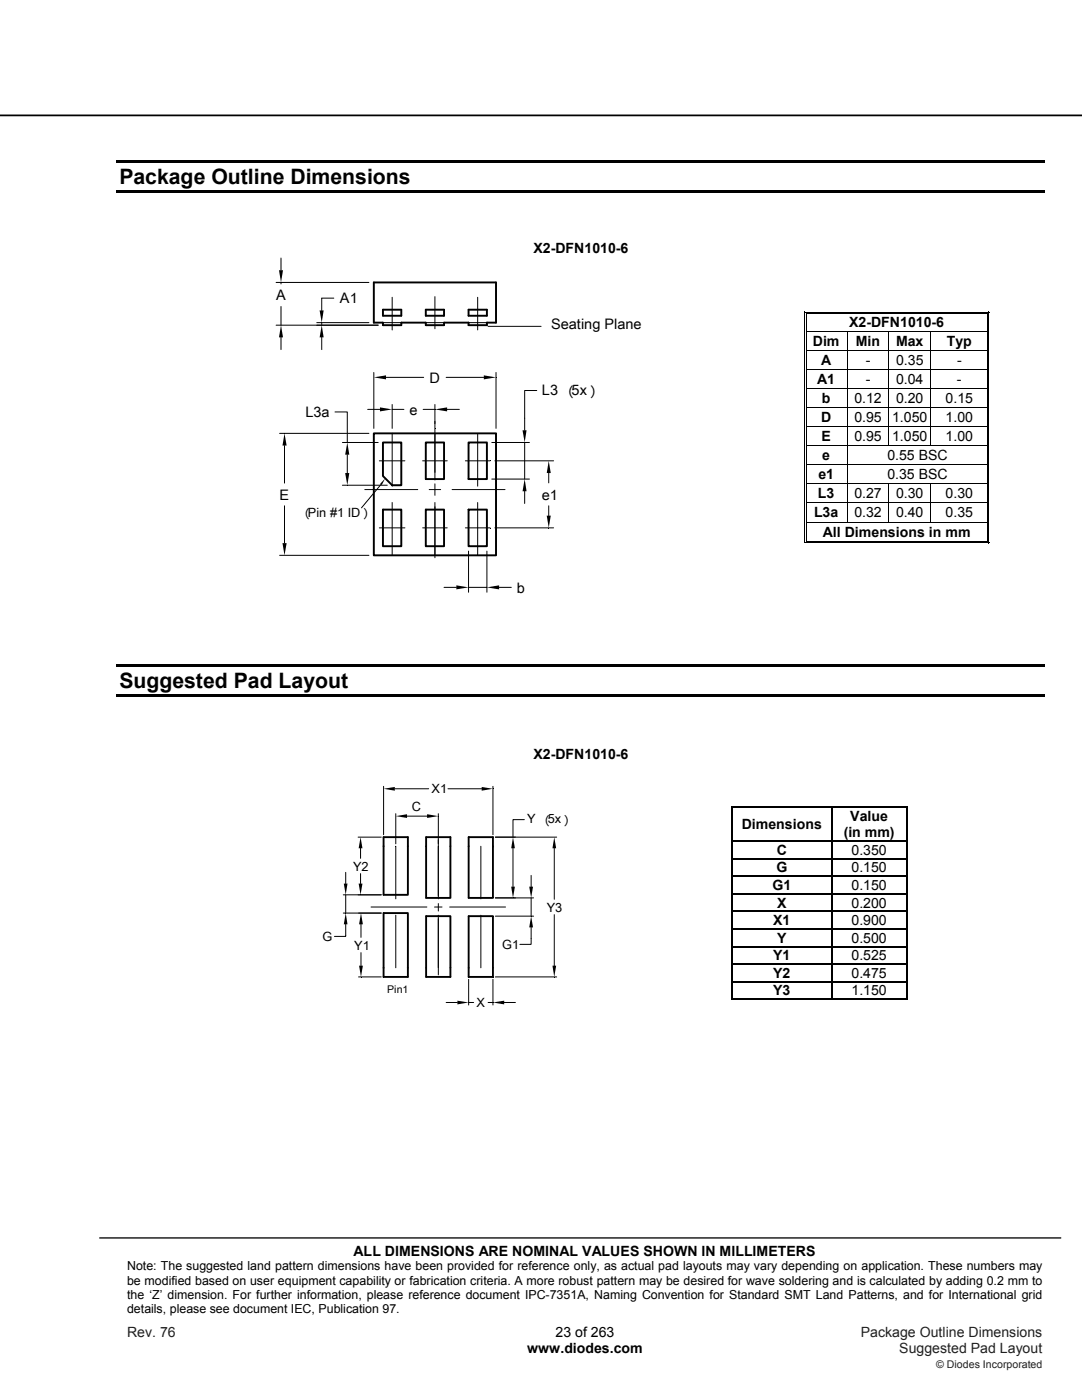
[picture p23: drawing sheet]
<svg xmlns="http://www.w3.org/2000/svg" width="216mm" height="279mm" viewBox="0 0 216 279" stroke-linecap="round" stroke-linejoin="round" font-family="sans-serif">
<defs><g id="words">
<g font-size="4.2">
<text x="23.8" y="36.7">Package Outline Dimensions</text>
<text x="23.8" y="137.4">Suggested Pad Layout</text>
</g>
<g font-size="2.9">
<text x="55.1" y="60">A</text>
<text x="67.8" y="60.5">A1</text>
<text x="110" y="65.6">Seating Plane</text>
<text x="85.7" y="76.4">D</text>
<text x="60.9" y="83.2">L3a</text>
<text x="81.7" y="82.7">e</text>
<text x="108.1" y="78.8">L3</text>
<text x="114.1" y="78.8">5x</text>
<text x="114.4" y="79.6" transform="rotate(-90 114.4 79.6)">︵</text>
<text x="120.2" y="79.6" transform="rotate(-90 120.2 79.6)">︶</text>
<text x="55.8" y="99.7">E</text>
<text x="108.1" y="99.7">e1</text>
<text x="103.1" y="118.3">b</text>
</g>
<g font-size="2.8">
<text x="106.4" y="50.5">X2-DFN1010-6</text>
<text x="169.4" y="65.3">X2-DFN1010-6</text>
<text x="162.2" y="69">Dim</text>
<text x="170.8" y="69">Min</text>
<text x="178.8" y="69">Max</text>
<text x="188.9" y="69">Typ</text>
<text x="163.1" y="76.6">A1</text>
<text x="163.9" y="72.8">A</text>
<text x="172.7" y="72.8">-</text>
<text x="172.7" y="76.6">-</text>
<text x="178.8" y="72.8">0.35</text>
<text x="178.8" y="76.6">0.04</text>
<text x="191" y="76.6">-</text>
<text x="191" y="72.8">-</text>
<text x="164" y="80.4">b</text>
<text x="170.5" y="80.4">0.12</text>
<text x="178.8" y="80.4">0.20</text>
<text x="188.7" y="80.4">0.15</text>
<text x="163.9" y="84.2">D</text>
<text x="163.9" y="88">E</text>
<text x="170.5" y="88">0.95</text>
<text x="170.5" y="84.2">0.95</text>
<text x="178" y="84.2">1.050</text>
<text x="178" y="88">1.050</text>
<text x="188.7" y="84.2">1.00</text>
<text x="188.7" y="88">1.00</text>
<text x="163.3" y="95.7">e1</text>
<text x="164.1" y="91.8">e</text>
<text x="177.1" y="91.8">0.55 BSC</text>
<text x="177.1" y="95.7">0.35 BSC</text>
<text x="163.2" y="99.5">L3</text>
<text x="170.5" y="99.5">0.27</text>
<text x="178.8" y="99.5">0.30</text>
<text x="188.7" y="99.5">0.30</text>
<text x="162.4" y="103.3">L3a</text>
<text x="164.2" y="107.1">All Dimensions in mm</text>
<text x="170.5" y="103.3">0.32</text>
<text x="178.8" y="103.3">0.40</text>
<text x="188.7" y="103.3">0.35</text>
<text x="106.4" y="151.5">X2-DFN1010-6</text>
<text x="148" y="165.5">Dimensions</text>
<text x="168.4" y="167.1">(in mm)</text>
<text x="169.7" y="163.9">Value</text>
<text x="155" y="170.6">C</text>
<text x="169.9" y="170.6">0.350</text>
<text x="154.1" y="177.6">G1</text>
<text x="154.9" y="174.1">G</text>
<text x="169.9" y="174.1">0.150</text>
<text x="169.9" y="177.6">0.150</text>
<text x="154.3" y="184.6">X1</text>
<text x="155.1" y="181.1">X</text>
<text x="169.9" y="181.1">0.200</text>
<text x="169.9" y="184.6">0.900</text>
<text x="154.3" y="191.7">Y1</text>
<text x="155.1" y="188.2">Y</text>
<text x="169.9" y="188.2">0.500</text>
<text x="169.9" y="191.7">0.525</text>
<text x="154.3" y="195.2">Y2</text>
<text x="169.9" y="195.2">0.475</text>
<text x="154.3" y="198.7">Y3</text>
<text x="169.9" y="198.7">1.150</text>
<text x="70.6" y="250.6">ALL DIMENSIONS ARE NOMINAL VALUES SHOWN IN MILLIMETERS</text>
<text x="110.9" y="266.8">23 of 263</text>
<text x="105.2" y="270.1">www.diodes.com</text>
</g>
<g font-size="2.8" fill="#231f20">
<text x="25.4" y="266.8">Rev. 76</text>
<text x="171.8" y="266.8">Package Outline Dimensions</text>
<text x="179.5" y="270.1">Suggested Pad Layout</text>
</g>
<g font-size="2.5">
<text x="61.4" y="103.1">Pin #1 ID</text>
<text x="61.8" y="103.8" transform="rotate(-90 61.8 103.8)">︵</text>
<text x="74.6" y="103.8" transform="rotate(-90 74.6 103.8)">︶</text>
<text x="82.1" y="161.9">C</text>
<text x="86.1" y="158.3">X1</text>
<text x="105.2" y="164.3">Y</text>
<text x="109.3" y="164.3">5x</text>
<text x="109.6" y="165" transform="rotate(-90 109.6 165)">︵</text>
<text x="114.7" y="165" transform="rotate(-90 114.7 165)">︶</text>
<text x="70.5" y="173.8">Y2</text>
<text x="109.1" y="181.9">Y3</text>
<text x="64.3" y="187.8">G</text>
<text x="70.7" y="189.5">Y1</text>
<text x="100.2" y="189.4">G1</text>
<text x="95.1" y="201">X</text>
<text x="25.4" y="253.5">Note: The suggested land pattern dimensions have been provided for reference only, as actual pad layouts may vary depending on application. These numbers may</text>
<text x="25.4" y="256.4">be modified based on user equipment capability or fabrication criteria. A more robust pattern may be desired for wave soldering and is calculated by adding 0.2 mm to</text>
<text x="25.4" y="259.2">the ‘Z’ dimension. For further information, please reference document IPC-7351A, Naming Convention for Standard SMT Land Patterns, and for International grid</text>
<text x="25.4" y="262.1">details, please see document IEC, Publication 97.</text>
</g>
<text font-size="2.1" x="77.3" y="198.1">Pin1</text>
<text font-size="2.1" fill="#231f20" x="186.8" y="273">© Diodes Incorporated</text>
</g></defs>
<path d="M0 23h215.9" fill="none" stroke="#000" stroke-width=".35"/>
<path d="M19.9 247.1h191.8" fill="none" stroke="#000" stroke-width=".26"/>
<path d="M23.3 31.9h185.2v.5h-185.2zM23.3 38h185.2v.5h-185.2z" fill="#000"/>
<g fill="#fff">
<path d="M161 62.7h35.9v3.3h-35.9z"/>
<path d="M161 62.7h35.8v3.3h-35.8z"/>
</g>
<path d="M160.5 62.2h.1v.5h-.1zM160.5 62.2h.5v.2h-.5zM160.8 62.5h.2v.2h-.2z" fill="#000"/>
<path d="M161 62.3h35.9M161 62.6h35.9" fill="none" stroke="#000" stroke-width=".2"/>
<path d="M161 62.7h35.9z" fill="#fff"/>
<path d="M196.9 62.2h.5v.2h-.5zM196.9 62.5h.2v.2h-.2zM197.3 62.2h.1v.5h-.1z" fill="#000"/>
<path d="M160.5 62.7v3.3M160.9 62.7v3.3M197 62.7v3.3M197.3 62.7v3.3" fill="none" stroke="#000" stroke-width=".2"/>
<g fill="#fff">
<path d="M161 66.2h8v3.6h-8z"/>
<path d="M161 66.4h7.7v3.2h-7.7z"/>
<path d="M169.1 66.2h8.2v3.6h-8.2z"/>
<path d="M169.4 66.4h7.6v3.2h-7.6z"/>
<path d="M177.5 66.2h8.1v3.6h-8.1z"/>
<path d="M177.7 66.4h7.7v3.2h-7.7z"/>
</g>
<path d="M160.5 66h.1v.2h-.1zM160.8 66h.2v.2h-.2zM196.9 66h.2v.2h-.2zM197.3 66h.1v.2h-.1z" fill="#000"/>
<path d="M160.5 66.2v3.6M160.9 66.2v3.6M161 66.1h35.9M169 66.2v3.6M177.4 66.2v3.6M185.7 66.2v3.6M197 66.2v3.6M197.3 66.2v3.6" fill="none" stroke="#000" stroke-width=".2"/>
<g fill="#fff">
<path d="M161 70h8v3.6h-8z"/>
<path d="M161 70.2h7.7v3.2h-7.7z"/>
<path d="M169.1 70h8.2v3.6h-8.2z"/>
<path d="M169.4 70.2h7.6v3.2h-7.6z"/>
<path d="M177.5 70h8.1v3.6h-8.1z"/>
<path d="M177.7 70.2h7.7v3.2h-7.7z"/>
</g>
<path d="M160.5 69.8h.1v.2h-.1zM160.8 69.8h.2v.2h-.2zM196.9 69.8h.2v.2h-.2zM197.3 69.8h.1v.2h-.1z" fill="#000"/>
<path d="M160.5 70v3.6M160.9 70v3.6M161 69.9h35.9M169 70v3.6M177.4 70v3.6M185.7 70v3.6M197 70v3.6M197.3 70v3.6" fill="none" stroke="#000" stroke-width=".2"/>
<g fill="#fff">
<path d="M161 73.8h8v3.6h-8z"/>
<path d="M161 74h7.7v3.2h-7.7z"/>
<path d="M169.1 73.8h8.2v3.6h-8.2z"/>
<path d="M169.4 74h7.6v3.2h-7.6z"/>
<path d="M177.5 73.8h8.1v3.6h-8.1z"/>
<path d="M177.7 74h7.7v3.2h-7.7z"/>
</g>
<path d="M160.5 73.6h.1v.2h-.1zM160.8 73.6h.2v.2h-.2zM196.9 73.6h.2v.2h-.2zM197.3 73.6h.1v.2h-.1z" fill="#000"/>
<path d="M160.5 73.8v3.6M160.9 73.8v3.6M161 73.7h35.9M169 73.8v3.6M177.4 73.8v3.6M185.7 73.8v3.6M197 73.8v3.6M197.3 73.8v3.6" fill="none" stroke="#000" stroke-width=".2"/>
<g fill="#fff">
<path d="M161 77.6h8v3.6h-8z"/>
<path d="M161 77.8h7.7v3.2h-7.7z"/>
<path d="M169.1 77.6h8.2v3.6h-8.2z"/>
<path d="M169.4 77.8h7.6v3.2h-7.6z"/>
<path d="M177.5 77.6h8.1v3.6h-8.1z"/>
<path d="M177.7 77.8h7.7v3.2h-7.7z"/>
</g>
<path d="M160.5 77.4h.1v.2h-.1zM160.8 77.4h.2v.2h-.2zM196.9 77.4h.2v.2h-.2zM197.3 77.4h.1v.2h-.1zM160.5 81.2h.1v.2h-.1zM160.8 81.2h.2v.2h-.2zM196.9 81.2h.2v.2h-.2zM197.3 81.2h.1v.2h-.1z" fill="#000"/>
<g fill="none" stroke="#000" stroke-width=".2">
<path d="M160.5 77.6v3.6M160.9 77.6v3.6M161 77.5h35.9M169 77.6v3.6M177.4 77.6v3.6M185.7 77.6v3.6M197 77.6v3.6M197.3 77.6v3.6M160.5 81.4v3.6M160.9 81.4v3.6M161 81.3h35.9M169 81.4v3.6"/>
<path d="M177.4 81.4v3.6M185.7 81.4v3.6M197 81.4v3.6M197.3 81.4v3.6"/>
</g>
<g fill="#fff">
<path d="M161 85.2h8v3.7h-8z"/>
<path d="M161 85.4h7.7v3.3h-7.7z"/>
<path d="M169.1 85.2h8.2v3.7h-8.2z"/>
<path d="M169.4 85.4h7.6v3.3h-7.6z"/>
<path d="M177.5 85.2h8.1v3.7h-8.1z"/>
<path d="M177.7 85.4h7.7v3.3h-7.7z"/>
</g>
<path d="M160.5 85h.1v.2h-.1zM160.8 85h.2v.2h-.2zM196.9 85h.2v.2h-.2zM197.3 85h.1v.2h-.1z" fill="#000"/>
<path d="M160.5 85.2v3.7M160.9 85.2v3.7M161 85.1h35.9M169 85.2v3.7M177.4 85.2v3.7M185.7 85.2v3.7M197 85.2v3.7M197.3 85.2v3.7" fill="none" stroke="#000" stroke-width=".2"/>
<g fill="#fff">
<path d="M161 89h8v3.7h-8z"/>
<path d="M161 89.2h7.7v3.3h-7.7z"/>
<path d="M169.1 89h27.8v3.7h-27.8z"/>
<path d="M169.4 89.2h27.4v3.3h-27.4z"/>
</g>
<path d="M160.5 88.9h.1v.1h-.1zM160.8 88.9h.2v.1h-.2zM196.9 88.9h.2v.1h-.2zM197.3 88.9h.1v.1h-.1z" fill="#000"/>
<path d="M160.5 89v3.7M160.9 89v3.7M161 88.9h35.9M169 89v3.7M197 89v3.7M197.3 89v3.7" fill="none" stroke="#000" stroke-width=".2"/>
<g fill="#fff">
<path d="M161 92.9h8v3.6h-8z"/>
<path d="M161 93h7.7v3.3h-7.7z"/>
<path d="M169.1 92.9h27.8v3.6h-27.8z"/>
<path d="M169.4 93h27.4v3.3h-27.4z"/>
</g>
<path d="M160.5 92.7h.1v.1h-.1zM160.8 92.7h.2v.1h-.2zM196.9 92.7h.2v.1h-.2zM197.3 92.7h.1v.1h-.1z" fill="#000"/>
<path d="M160.5 92.8v3.7M160.9 92.8v3.7M161 92.8h35.9M169 92.8v3.7M197 92.8v3.7M197.3 92.8v3.7" fill="none" stroke="#000" stroke-width=".2"/>
<g fill="#fff">
<path d="M161 96.7h8v3.6h-8z"/>
<path d="M161 96.9h7.7v3.2h-7.7z"/>
</g>
<path d="M160.5 96.5h.1v.1h-.1zM160.8 96.5h.2v.1h-.2zM196.9 96.5h.2v.1h-.2zM197.3 96.5h.1v.1h-.1z" fill="#000"/>
<path d="M160.5 96.6v3.7M160.9 96.6v3.7M161 96.6h35.9M169 96.6v3.7M177.4 96.6v3.7M185.7 96.6v3.7M197 96.6v3.7M197.3 96.6v3.7" fill="none" stroke="#000" stroke-width=".2"/>
<g fill="#fff">
<path d="M161 100.5h8v3.6h-8z"/>
<path d="M161 100.7h7.7v3.2h-7.7z"/>
</g>
<path d="M160.5 100.3h.1v.2h-.1zM160.8 100.3h.2v.2h-.2zM196.9 100.3h.2v.2h-.2zM197.3 100.3h.1v.2h-.1z" fill="#000"/>
<path d="M160.5 100.5v3.6M160.9 100.5v3.6M161 100.4h35.9M169 100.5v3.6M177.4 100.5v3.6M185.7 100.5v3.6M197 100.5v3.6M197.3 100.5v3.6" fill="none" stroke="#000" stroke-width=".2"/>
<g fill="#fff">
<path d="M161 104.3h35.9v3.6h-35.9z"/>
<path d="M161 104.5h35.8v3.2h-35.8z"/>
</g>
<g fill="#000">
<path d="M160.5 104.1h.1v.2h-.1zM160.5 108.3h.5v.1h-.5zM160.8 104.1h.2v.2h-.2zM160.8 107.9h.2v.2h-.2zM196.9 104.1h.2v.2h-.2zM196.9 108.3h.5v.1h-.5zM196.9 107.9h.2v.2h-.2zM197.3 104.1h.1v.2h-.1zM197.3 107.9h.1v.5h-.1zM23.3 132.5h185.2v.6h-185.2zM23.3 138.6h185.2v.5h-185.2zM146 161v.2z"/>
<path d="M146 161l.2 .1zM146 167.7v.3zM146 171.2v.3zM146 174.8v.2zM146 178.3v.2zM146.1 161.1l.1 .1zM146.1 167.7l.1 .3zM146.1 171.2l.1 .3zM146.1 174.8l.1 .2zM146.1 178.3l.1 .2zM165.8 161.2h.3zM165.8 161l.3 .1z"/>
<path d="M165.8 161.1l.3 .1zM165.8 167.7h.3v.3h-.3zM165.8 171.2h.3v.3h-.3zM165.8 174.8h.3v.2h-.3zM165.8 178.3h.3v.2h-.3zM180.8 161l.3 .1zM180.8 161.1l.1 .1zM180.8 167.7l.1 .3zM180.8 171.2l.1 .3zM180.8 174.8l.1 .2zM180.8 178.3l.1 .2zM181 161l.1 .2z"/>
<path d="M181 167.7l.1 .3zM181 171.2l.1 .3zM181 174.8l.1 .2zM181 178.3l.1 .2zM146 181.8v.3zM146 185.3v.2zM146 188.8v.3zM146 192.3v.3zM146 195.8v.3zM146 199.5l.2 .1zM146.1 181.8l.1 .3zM146.1 185.3l.1 .2z"/>
<path d="M146.1 188.8l.1 .3zM146.1 192.3l.1 .3zM146.1 195.8l.1 .3zM146.1 199.3l.1 .1zM165.8 181.8h.3v.3h-.3zM165.8 185.3h.3v.2h-.3zM165.8 188.8h.3v.3h-.3zM165.8 192.3h.3v.3h-.3zM165.8 195.8h.3v.3h-.3zM180.8 181.8l.1 .3zM180.8 185.3l.1 .2zM180.8 188.8l.1 .3z"/>
<path d="M180.8 192.3l.1 .3zM180.8 195.8l.1 .3zM180.8 199.5l.3 .1zM180.8 199.3l.1 .1zM181 181.8l.1 .3zM181 185.3l.1 .2zM181 188.8l.1 .3zM181 192.3l.1 .3zM181 195.8l.1 .3zM181 199.3l.1 .3z"/>
</g>
<g fill="none" stroke="#000" stroke-width=".2">
<path d="M55.1 56.4h18.5M56.1 51.5v2.4M56.1 56.4v.3M66.6 59.5h-2.4v2.5M78.3 59.3v6.5M86.8 59.2v6.4M95.3 59.3v6.5M55.1 64.9h20.4M56.1 61.2v3.7M56.1 67.3v2.5M63.2 64.4h10.4M64.2 64.4v.5"/>
<path d="M64.2 67.3v2.5M74.6 74.3v11.2M76.4 64.4h3.7M77 75.3h7.5M85 64.4h3.6M89 75.3h7.5M93.5 64.4h3.7M97.4 65.1h10.6M99 74.3v11.2M107.1 77.9h-2.4v8M55.8 86.5h17.8M56.8 88.9v7.5"/>
<path d="M66.8 82.2h2.5v6.1M68.3 88.3h7.2M68.3 96.8h9M69.3 90.7v3.7M72.8 97.7h10.6M73.4 81.7h2.4M75.7 92h5.1M76.1 96.6l-4 4.7M78.3 81.7h2.3M78.3 80.7v4.8M78.3 86.5v10.5M84.3 92h4.9"/>
<path d="M84.4 81.7h2.4M85.6 97.7h2.3M86.8 80.7v15.1M86.8 96.6v2.2M89.2 81.7h2.5M90.2 97.7h10.6M92.9 92h4.9M95.3 86.5v10.5M98.1 95.6h7.5M98.1 88.3h7.5M98.7 92h11.8M104.7 88.3v7.3"/>
<path d="M104.7 98v2.5M109.5 94.4v2M55.8 110.8h17.8M56.8 100.9v7.5M75.7 105.3h5.1M78.3 100.3v10.5M84.3 105.3h4.9M86.8 100.3v11M88.6 117.2h2.5M92.9 105.3h4.9M93.5 110v8.2M93.5 117.2h3.7"/>
<path d="M95.3 100.3v10.5M97.2 110v8.2M98.7 105.3h11.8M99.6 117.2h2.4M109.5 100.9v2M160.5 104.3v4.1M160.9 104.3v3.6M161 104.2h35.9M161 108.4h35.9M161 108h35.9M197 104.3v3.6M197.3 104.3v3.6"/>
<path d="M76.5 156.9v9.7M78.8 157.4h6.7M89.4 157.4h6.7M98.4 156.9v9.7M68.5 178.6h7.6M69 174.1v2.2M69 178.6v3.6M71.5 167.1h4.6M71.9 169.3v2M71.9 174.3v2M79 162.4v6M79 168.9v10.5"/>
<path d="M81.2 162.9h4M87.5 162.4v17M95.9 168.9v10.5M98.8 167.1h12.3M98.8 179.2h7.7M102.4 169.3v7.7M104.6 163.6h-2.2v3.5M106 174.7v2.3M106 179.2v3.6M110.6 169.3v10.2M146 161.2v6.5M146 168v3.2"/>
<path d="M146 171.5v3.3M146 175v3.3M146 178.5v3.3M146.2 161.2v6.5M146.2 168v3.2M146.2 171.5v3.3M146.2 175v3.3M146.2 178.5v3.3M146.2 161h19.6M146.2 161.2h19.6M166.1 161h14.7M166.1 161.2h14.7"/>
<path d="M180.9 161.2v6.5M180.9 168v3.2M180.9 171.5v3.3M180.9 175v3.3M180.9 178.5v3.3M181 161.2v6.5M181 168v3.2M181 171.5v3.3M181 175v3.3M181 178.5v3.3M68.5 182.2h7.6M69 184.5v2.4h-2.3"/>
<path d="M71.5 195h4.6M72 184.5v2.6M72 190.1v2.6M74 181h11.2M79 182.6v10.5M86.7 181h1.5M87.5 180.3v1.5M87.5 182.6v12M89.7 181h11.2M93.5 195.5v5.1M95.9 182.6v10.5M98.4 195.5v5.1"/>
<path d="M98.8 195h12.3M98.8 182.8h7.7M106 185.1v3.4h-2.3M110.6 182.5v10.2M146 182.1v3.2M146 185.5v3.3M146 189.1v3.2M146 192.6v3.2M146 196.1v3.5M146.2 182.1v3.2M146.2 185.5v3.3M146.2 189.1v3.2"/>
<path d="M146.2 192.6v3.2M146.2 196.1v3.2M146.2 199.5h34.6M146.2 199.4h19.6M166.1 199.4h14.7M180.9 182.1v3.2M180.9 185.5v3.3M180.9 189.1v3.2M180.9 192.6v3.2M180.9 196.1v3.2M181 182.1v3.2M181 185.5v3.3"/>
<path d="M181 189.1v3.2M181 192.6v3.2M181 196.1v3.2M89 200.1h2.3M93.5 200.1h1M97.4 200.1h1M100.6 200.1h2.2"/>
</g>
<g fill="none" stroke="#000" stroke-width=".25">
<path d="M146.2 167.9h19.6M146.2 171.4h19.6M146.2 174.9h19.6M146.2 178.4h19.6M165.9 161.2v6.5M165.9 168v3.2M165.9 171.5v3.3M165.9 175v3.3M165.9 178.5v3.3M166.1 167.9h14.7M166.1 171.4h14.7M166.1 174.9h14.7"/>
<path d="M166.1 178.4h14.7M146.2 181.9h19.6M146.2 185.4h19.6M146.2 188.9h19.6M146.2 192.4h19.6M146.2 195.9h19.6M165.9 182.1v3.2M165.9 185.5v3.3M165.9 189.1v3.2M165.9 192.6v3.2M165.9 196.1v3.3M166.1 181.9h14.7"/>
<path d="M166.1 185.4h14.7M166.1 188.9h14.7M166.1 192.4h14.7M166.1 195.9h14.7"/>
</g>
<g fill="#000">
<path d="M55.7 53.9h.8l-.4 2.5zM56.1 64.9l.4 2.4h-.8zM64.2 64.9l.4 2.4h-.8zM63.8 62h.8l-.4 2.4zM74.6 75.3l2.4-.4v.8zM96.5 74.9l2.5 .4-2.5 .4zM56.8 86.5l.4 2.4h-.8zM69.3 88.3l.4 2.4h-.8zM68.9 94.4h.8l-.4 2.4zM75.8 81.3l2.5 .4-2.5 .4zM76.9 95.5l-.7 1.3-.3-.3zM86.8 81.7l2.4-.4v.8z"/>
<path d="M104.7 95.6l.4 2.4h-.8zM104.3 85.9h.8l-.4 2.4zM109.5 92l.4 2.4h-.8zM56.4 108.4h.8l-.4 2.4zM91.1 116.8l2.4 .4-2.4 .4zM97.2 117.2l2.4-.4v.8zM109.1 102.9h.8l-.4 2.4zM76.5 157.4l2.3-.3v.7zM96.1 157.1l2.3 .3-2.3 .4zM68.6 176.3h.7l-.3 2.3zM71.9 167.1l.4 2.2h-.7zM71.6 176.3h.7l-.4 2.3z"/>
<path d="M79 162.9l2.2-.4v.7zM85.2 162.5l2.3 .4-2.3 .3zM102.4 167.1l.3 2.2h-.7zM102 177h.7l-.3 2.2zM105.6 177h.8l-.4 2.2zM110.6 167.1l.4 2.2h-.8zM69 182.2l.3 2.3h-.7zM72 182.2l.4 2.3h-.8zM71.6 192.7h.8l-.4 2.3zM91.3 199.7l2.2 .4-2.2 .3zM98.4 200.1l2.2-.4v.7zM106 182.8l.4 2.3h-.8z"/>
<path d="M110.2 192.7h.8l-.4 2.3z"/>
</g>
<g fill="none" stroke="#000" stroke-width=".38">
<path d="M74.6 56.4h24.4v8h-1.8v.5h-3.7v-.5h-4.9v.5h-3.6v-.5h-4.9v.5h-3.7v-.5h-1.8zM76.4 61.8h3.7v1.2h-3.7zM85 61.8h3.6v1.2h-3.6zM93.5 61.8h3.7v1.2h-3.7zM74.6 86.5h24.4v24.3h-24.4zM76.4 88.3h3.7v8.5h-1.8l-1.9-1.8zM85 88.3h3.6v7.3h-3.6zM93.5 88.3h3.7v7.3h-3.7zM76.4 101.7h3.7v7.3h-3.7zM85 101.7h3.6v7.3h-3.6zM93.5 101.7h3.7v7.3h-3.7zM76.5 167.1h4.9v11.5h-4.9z"/>
<path d="M85 167.1h4.9v12.1h-4.9zM93.5 167.1h4.9v12.1h-4.9zM76.5 182.2h4.9v12.8h-4.9zM85 182.8h4.9v12.2h-4.9zM93.5 182.8h4.9v12.2h-4.9z"/>
</g>
<use href="#words"/>
</svg>
